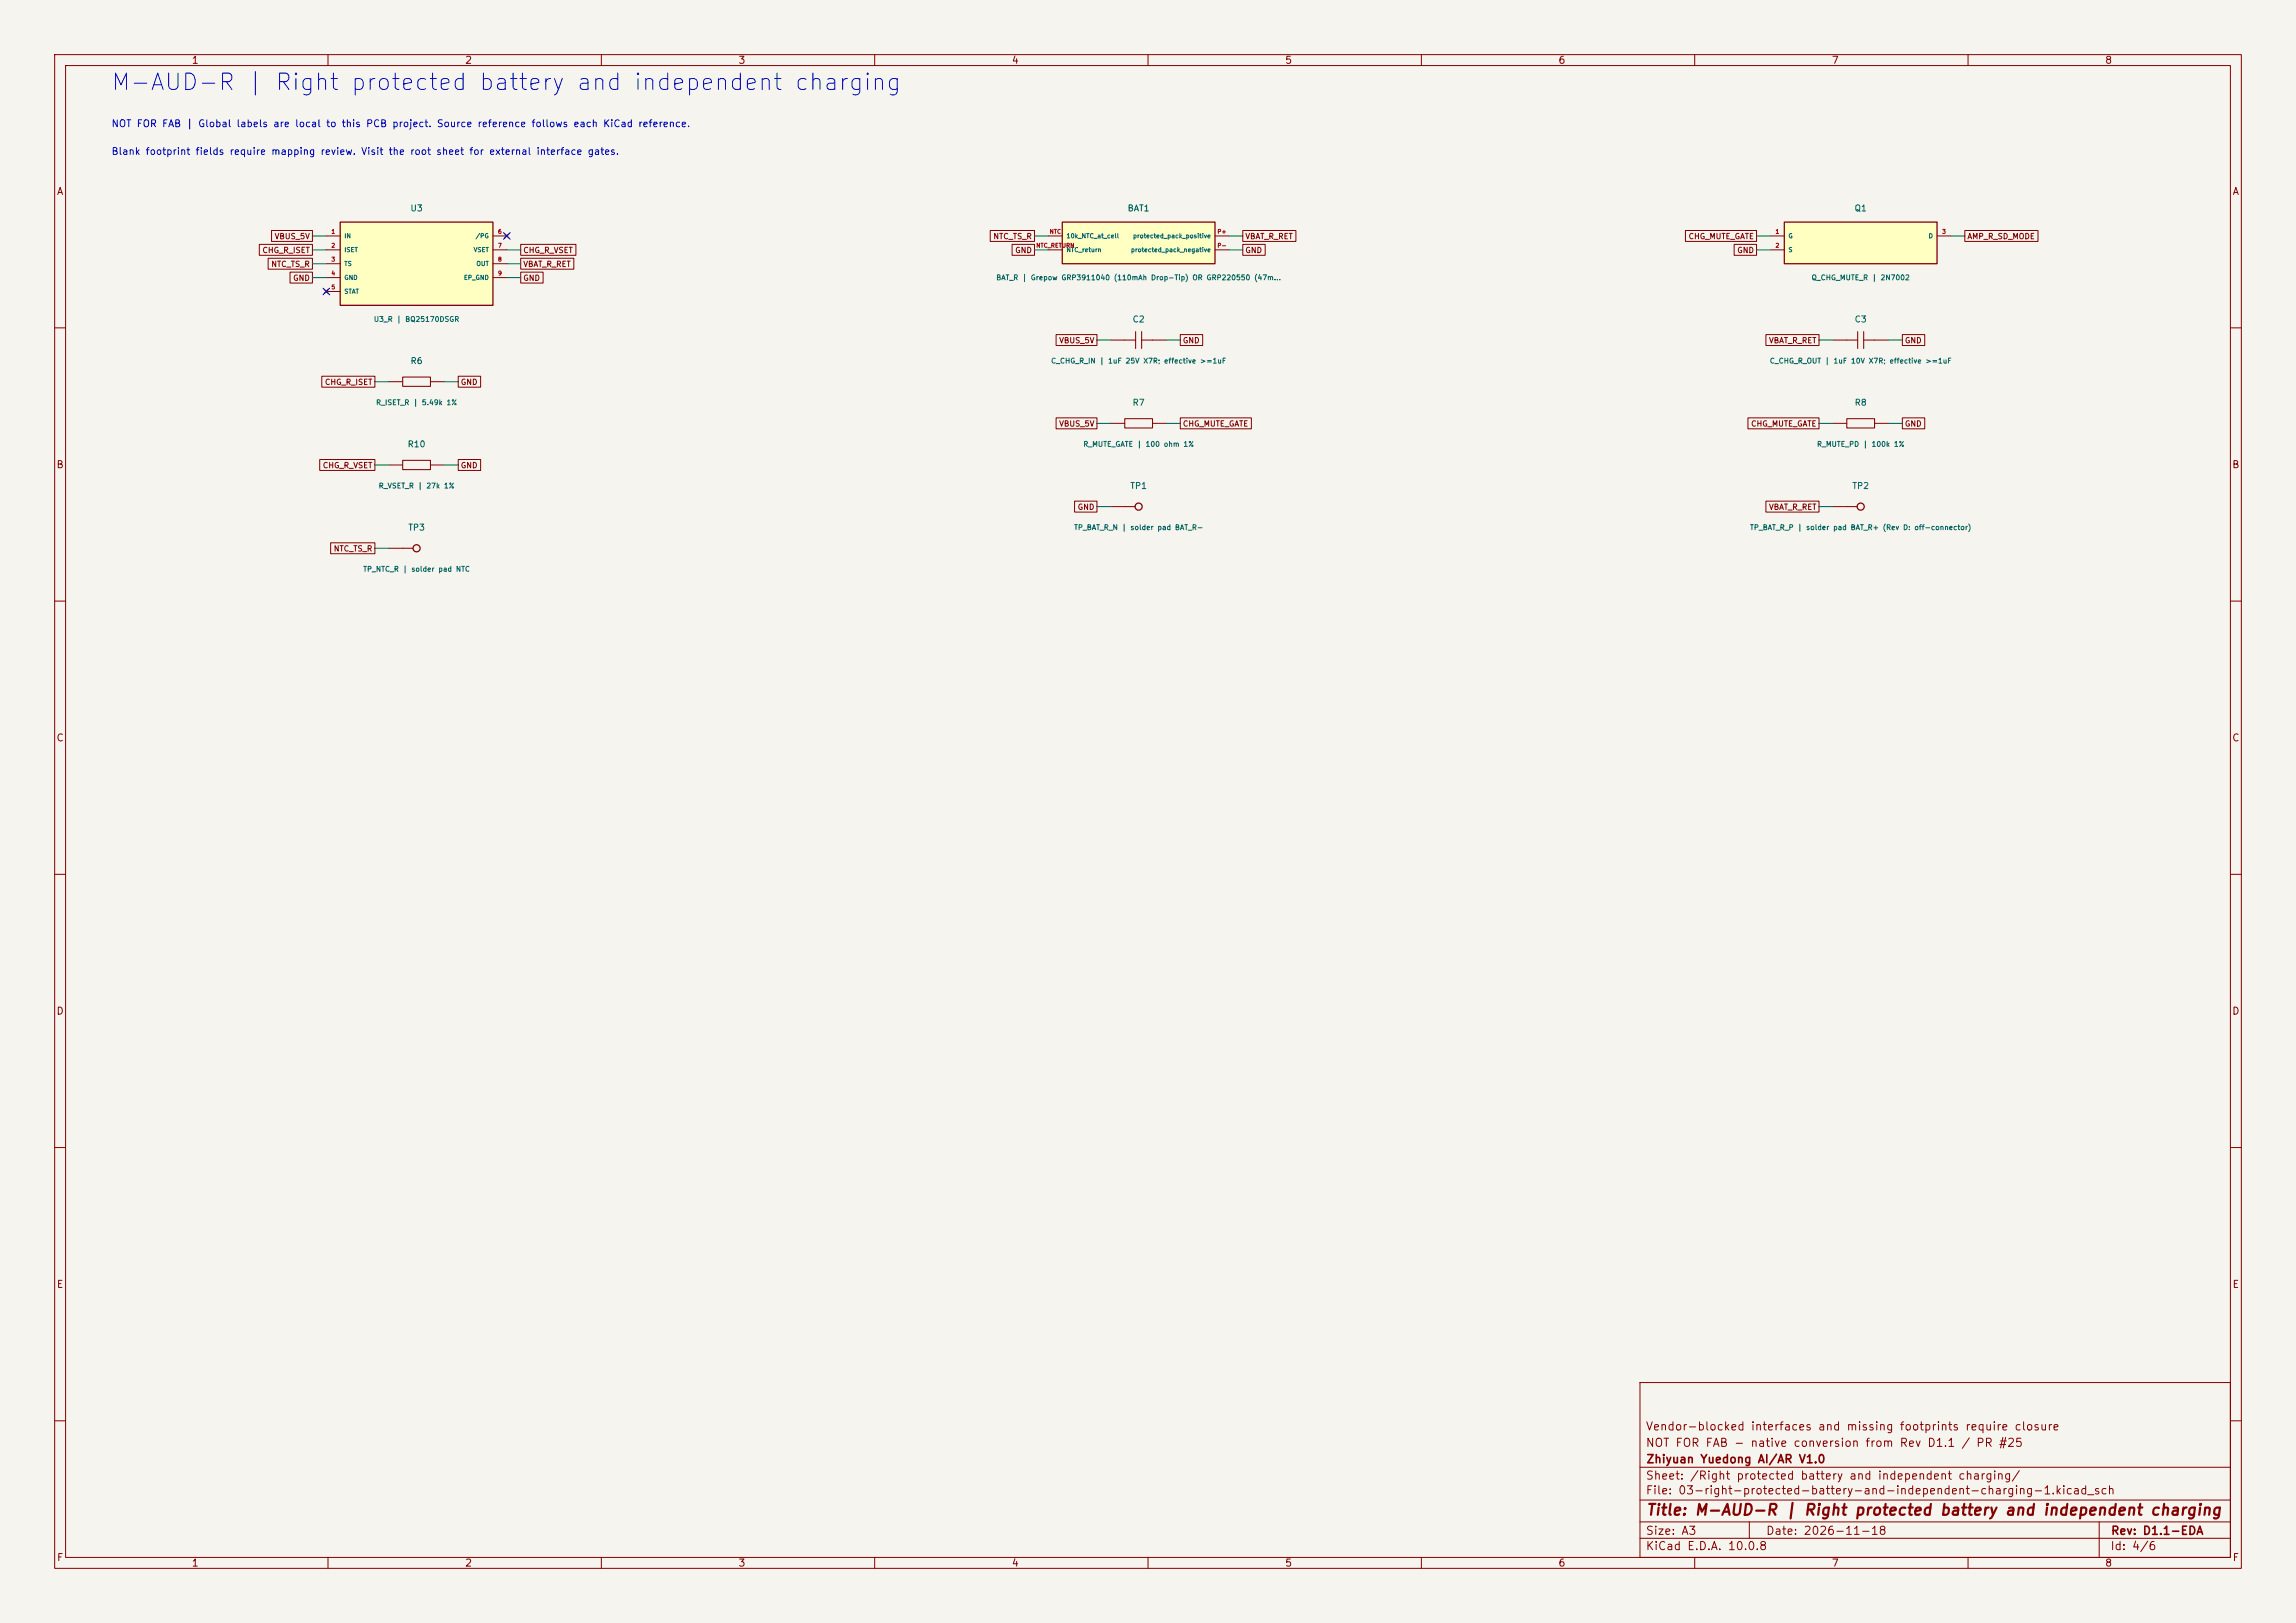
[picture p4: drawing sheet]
<svg xmlns="http://www.w3.org/2000/svg" width="420mm" height="297mm" viewBox="0 0 420 297" stroke-linecap="round" stroke-linejoin="round" font-family="sans-serif">
<defs><g id="words">
<text font-size="3" fill="#0000c2" x="20.1" y="17.3">M-AUD-R | Right protected battery and independent charging</text>
<text font-size="2" fill="#840000" x="301" y="277.8">Title: M-AUD-R | Right protected battery and independent charging</text>
<g font-size="1.5" fill="#840000">
<text x="300.9" y="262.1">Vendor-blocked interfaces and missing footprints require closure</text>
<text x="300.9" y="265.1">NOT FOR FAB - native conversion from Rev D1.1 / PR #25</text>
<text x="301" y="268.1">Zhiyuan Yuedong AI/AR V1.0</text>
<text x="300.9" y="273.8">File: 03-right-protected-battery-and-independent-charging-1.kicad_sch</text>
<text x="300.9" y="271.1">Sheet: /Right protected battery and independent charging/</text>
<text x="300.9" y="281.2">Size: A3</text>
<text x="322.9" y="281.2">Date: 2026-11-18</text>
<text x="386" y="281.2">Rev: D1.1-EDA</text>
<text x="300.9" y="284">KiCad E.D.A. 10.0.8</text>
<text x="385.9" y="284">Id: 4/6</text>
</g>
<g font-size="1.3" fill="#840000">
<text x="35" y="12">1</text>
<text x="85" y="12">2</text>
<text x="135" y="12">3</text>
<text x="185" y="12">4</text>
<text x="235" y="12">5</text>
<text x="285" y="12">6</text>
<text x="335" y="12">7</text>
<text x="385" y="12">8</text>
<text x="10.3" y="36">A</text>
<text x="408.3" y="36">A</text>
<text x="10.2" y="86">B</text>
<text x="408.2" y="86">B</text>
<text x="10.2" y="136">C</text>
<text x="408.2" y="136">C</text>
<text x="10.2" y="186">D</text>
<text x="408.2" y="186">D</text>
<text x="10.3" y="236">E</text>
<text x="408.3" y="236">E</text>
<text x="10.3" y="286">F</text>
<text x="35" y="287">1</text>
<text x="85" y="287">2</text>
<text x="135" y="287">3</text>
<text x="185" y="287">4</text>
<text x="235" y="287">5</text>
<text x="285" y="287">6</text>
<text x="335" y="287">7</text>
<text x="385" y="287">8</text>
<text x="408.3" y="286">F</text>
</g>
<g font-size="1.3" fill="#0000c2">
<text x="20.3" y="23.6">NOT FOR FAB | Global labels are local to this PCB project. Source reference follows each KiCad reference.</text>
<text x="20.3" y="28.7">Blank footprint fields require mapping review. Visit the root sheet for external interface gates.</text>
</g>
<g font-size="1.1" fill="#006464">
<text x="75" y="38.9">U3</text>
<text x="206.2" y="38.9">BAT1</text>
<text x="339.1" y="38.9">Q1</text>
<text x="207.1" y="59.3">C2</text>
<text x="339.2" y="59.3">C3</text>
<text x="75" y="66.9">R6</text>
<text x="207.1" y="74.5">R7</text>
<text x="339.2" y="74.5">R8</text>
<text x="74.5" y="82.1">R10</text>
<text x="206.6" y="89.7">TP1</text>
<text x="338.7" y="89.7">TP2</text>
<text x="74.6" y="97.4">TP3</text>
</g>
<g font-size="1" fill="#840000">
<text x="47.9" y="46.5">CHG_R_ISET</text>
<text x="50.1" y="44">VBUS_5V</text>
<text x="95.6" y="46.5">CHG_R_VSET</text>
<text x="181.6" y="44">NTC_TS_R</text>
<text x="185.6" y="46.5">GND</text>
<text x="227.7" y="46.5">GND</text>
<text x="227.7" y="44">VBAT_R_RET</text>
<text x="308.8" y="44">CHG_MUTE_GATE</text>
<text x="317.7" y="46.5">GND</text>
<text x="359.8" y="44">AMP_R_SD_MODE</text>
<text x="49.5" y="49.1">NTC_TS_R</text>
<text x="53.5" y="51.6">GND</text>
<text x="95.6" y="49.1">VBAT_R_RET</text>
<text x="95.6" y="51.6">GND</text>
<text x="193.7" y="63.1">VBUS_5V</text>
<text x="216.3" y="63.1">GND</text>
<text x="323.5" y="63.1">VBAT_R_RET</text>
<text x="348.4" y="63.1">GND</text>
<text x="59.3" y="70.7">CHG_R_ISET</text>
<text x="84.2" y="70.7">GND</text>
<text x="193.7" y="78.3">VBUS_5V</text>
<text x="216.3" y="78.3">CHG_MUTE_GATE</text>
<text x="320.2" y="78.3">CHG_MUTE_GATE</text>
<text x="348.4" y="78.3">GND</text>
<text x="59" y="85.9">CHG_R_VSET</text>
<text x="84.2" y="85.9">GND</text>
<text x="197" y="93.5">GND</text>
<text x="323.5" y="93.5">VBAT_R_RET</text>
<text x="61" y="101.2">NTC_TS_R</text>
</g>
<g font-size=".9" fill="#006464">
<text x="182.1" y="51.5">BAT_R | Grepow GRP3911040 (110mAh Drop-Tip) OR GRP220550 (47m...</text>
<text x="331.3" y="51.5">Q_CHG_MUTE_R | 2N7002</text>
<text x="68.3" y="59.1">U3_R | BQ25170DSGR</text>
<text x="192.2" y="66.7">C_CHG_R_IN | 1uF 25V X7R; effective &gt;=1uF</text>
<text x="323.6" y="66.7">C_CHG_R_OUT | 1uF 10V X7R; effective &gt;=1uF</text>
<text x="68.7" y="74.4">R_ISET_R | 5.49k 1%</text>
<text x="198.1" y="82">R_MUTE_GATE | 100 ohm 1%</text>
<text x="332.3" y="82">R_MUTE_PD | 100k 1%</text>
<text x="69.2" y="89.6">R_VSET_R | 27k 1%</text>
<text x="196.4" y="97.2">TP_BAT_R_N | solder pad BAT_R-</text>
<text x="320" y="97.2">TP_BAT_R_P | solder pad BAT_R+ (Rev D: off-connector)</text>
<text x="66.3" y="104.8">TP_NTC_R | solder pad NTC</text>
</g>
<g font-size=".8" fill="#a90000">
<text x="60.5" y="43">1</text>
<text x="60.5" y="45.5">2</text>
<text x="91" y="43">6</text>
<text x="91" y="45.5">7</text>
<text x="189.5" y="45.5">NTC_RETURN</text>
<text x="191.9" y="43">NTC</text>
<text x="222.6" y="43">P+</text>
<text x="222.6" y="45.5">P-</text>
<text x="324.7" y="43">1</text>
<text x="324.7" y="45.5">2</text>
<text x="355.2" y="43">3</text>
<text x="60.5" y="48">3</text>
<text x="60.5" y="50.6">4</text>
<text x="60.5" y="53.1">5</text>
<text x="91" y="48">8</text>
<text x="91" y="50.6">9</text>
</g>
<g font-size=".8" fill="#006464">
<text x="62.9" y="43.8">IN</text>
<text x="62.9" y="46.3">ISET</text>
<text x="86.6" y="46.3">VSET</text>
<text x="86.9" y="43.8">/PG</text>
<text x="195" y="43.8">10k_NTC_at_cell</text>
<text x="195" y="46.3">NTC_return</text>
<text x="206.8" y="46.3">protected_pack_negative</text>
<text x="207.2" y="43.8">protected_pack_positive</text>
<text x="327.1" y="43.8">G</text>
<text x="327.1" y="46.3">S</text>
<text x="352.7" y="43.8">D</text>
<text x="62.9" y="48.9">TS</text>
<text x="62.9" y="51.4">GND</text>
<text x="62.9" y="53.9">STAT</text>
<text x="84.8" y="51.4">EP_GND</text>
<text x="87.1" y="48.9">OUT</text>
</g>
</g></defs>
<path d="M0 0h420v297h-420z" fill="#f5f4ef" stroke="#f5f4ef" stroke-width=".18"/>
<g fill="none" stroke="#840000" stroke-width=".18">
<path d="M10 10h400v277h-400zM12 12h396v273h-396zM60 10v2M110 10v2M160 10v2M210 10v2M260 10v2M310 10v2M360 10v2M10 60h2M408 60h2M10 110h2"/>
<path d="M408 110h2M10 160h2M408 160h2M10 210h2M408 210h2M300 253h108v32h-108zM10 260h2M300 278.5h108M300 274.5h108M300 268.5h108M320 278.5v3M384 278.5v6.5"/>
<path d="M408 260h2M60 285v2M110 285v2M160 285v2M210 285v2M260 285v2M300 281.5h108M310 285v2M360 285v2"/>
</g>
<path d="M62.2 40.6h28v15.3h-28z" fill="#ffffc2"/>
<path d="M62.2 40.6h28v15.3h-28z" fill="none" stroke="#840000" stroke-width=".23"/>
<g fill="none" stroke="#840000" stroke-width=".18">
<path d="M59.3 53l.8 .7M59.7 43.2h2.5M59.7 45.7h2.5M59.7 48.3h2.5M59.7 50.8h2.5M59.7 53.3h2.5M60.1 53l-.8 .7M90.2 43.2h2.5M90.2 45.7h2.5M90.2 48.3h2.5M90.2 50.8h2.5M92.3 42.8l.8 .8"/>
<path d="M93.1 42.8l-.8 .8"/>
</g>
<path d="M194.3 40.6h27.9v7.7h-27.9z" fill="#ffffc2"/>
<g fill="none" stroke="#840000" stroke-width=".23">
<path d="M194.3 40.6h27.9v7.7h-27.9z"/>
<circle cx="208.3" cy="92.7" r=".65"/>
<circle cx="340.4" cy="92.7" r=".65"/>
</g>
<g fill="none" stroke="#840000" stroke-width=".18">
<path d="M191.8 43.2h2.5M191.8 45.7h2.5M222.2 43.2h2.6M222.2 45.7h2.6M71.1 69.9h2.6M78.7 69.9h2.6M203.2 77.5h2.5M203.2 62.2h2.5M210.8 77.5h2.6M210.8 62.2h2.6M335.3 77.5h2.5M342.9 77.5h2.5"/>
<path d="M203.2 92.7h2.5M335.3 92.7h2.5"/>
</g>
<path d="M73.7 69h5v1.7h-5zM205.7 76.6h5.1v1.7h-5.1zM205.7 62.2h2M207.7 60.7v3.1M208.8 62.2h2M208.8 60.7v3.1M337.8 76.6h5.1v1.7h-5.1zM205.7 92.7h1.9M337.8 92.7h1.9" fill="none" stroke="#840000" stroke-width=".19"/>
<path d="M326.4 40.6h27.9v7.7h-27.9z" fill="#ffffc2"/>
<g fill="none" stroke="#840000" stroke-width=".23">
<path d="M326.4 40.6h27.9v7.7h-27.9z"/>
<circle cx="76.2" cy="100.3" r=".65"/>
</g>
<g fill="none" stroke="#840000" stroke-width=".18">
<path d="M47.4 44.7h9.7v2h-9.7zM49.1 47.3h8v2h-8zM49.7 42.2h7.4v2h-7.4zM53.1 49.8h4v2h-4zM95.2 44.7h10.1v2h-10.1zM95.2 47.3h9.8v2h-9.8zM95.2 49.8h4.1v2h-4.1zM181.1 42.2h8.1v2h-8.1zM185.1 44.7h4.1v2h-4.1zM227.3 44.7h4.1v2h-4.1zM227.3 42.2h9.7v2h-9.7zM308.3 42.2h13v2h-13z"/>
<path d="M317.2 44.7h4.1v2h-4.1zM323.8 43.2h2.6M323.8 45.7h2.6M354.3 43.2h2.6M359.4 42.2h13.4v2h-13.4zM58.9 68.8h9.7v2.1h-9.7zM83.8 68.8h4.1v2.1h-4.1zM193.2 76.5h7.5v2h-7.5zM193.2 61.2h7.5v2h-7.5zM215.9 76.5h13v2h-13zM215.9 61.2h4.1v2h-4.1zM319.7 76.5h13v2h-13z"/>
<path d="M323 61.2h9.7v2h-9.7zM335.3 62.2h2.5M342.9 62.2h2.5M348 76.5h4.1v2h-4.1zM348 61.2h4.1v2h-4.1zM58.5 84.1h10.1v2h-10.1zM60.5 99.3h8.1v2h-8.1zM71.1 85.1h2.6M78.7 85.1h2.6M83.8 84.1h4.1v2h-4.1zM196.6 91.7h4.1v2h-4.1zM323 91.7h9.7v2h-9.7z"/>
<path d="M71.1 100.3h2.6"/>
</g>
<path d="M337.8 62.2h2M339.8 60.7v3.1M340.9 62.2h2M340.9 60.7v3.1M73.7 84.2h5v1.7h-5zM73.7 100.3h1.8" fill="none" stroke="#840000" stroke-width=".19"/>
<g fill="none" stroke="#009600" stroke-width=".18">
<path d="M57.1 43.2h2.6M57.1 45.7h2.6M57.1 50.8h2.6M57.1 48.3h2.6M92.7 45.7h2.5M92.7 50.8h2.5M92.7 48.3h2.5M189.2 43.2h2.6M189.2 45.7h2.6M224.8 43.2h2.5M224.8 45.7h2.5M321.3 43.2h2.5"/>
<path d="M321.3 45.7h2.5M356.9 43.2h2.5M68.6 69.9h2.5M81.3 69.9h2.5M200.7 62.2h2.5M200.7 77.5h2.5M213.4 62.2h2.5M213.4 77.5h2.5M332.7 62.2h2.6M332.7 77.5h2.6M345.4 62.2h2.6M345.4 77.5h2.6"/>
<path d="M68.6 85.1h2.5M81.3 85.1h2.5M200.7 92.7h2.5M332.7 92.7h2.6M68.6 100.3h2.5"/>
</g>
<path d="M59.1 52.7l1.2 1.2M60.3 52.7l-1.2 1.2M92.1 42.6l1.2 1.2M93.3 42.6l-1.2 1.2" fill="none" stroke="#000084" stroke-width=".18"/>
<use href="#words"/>
</svg>
